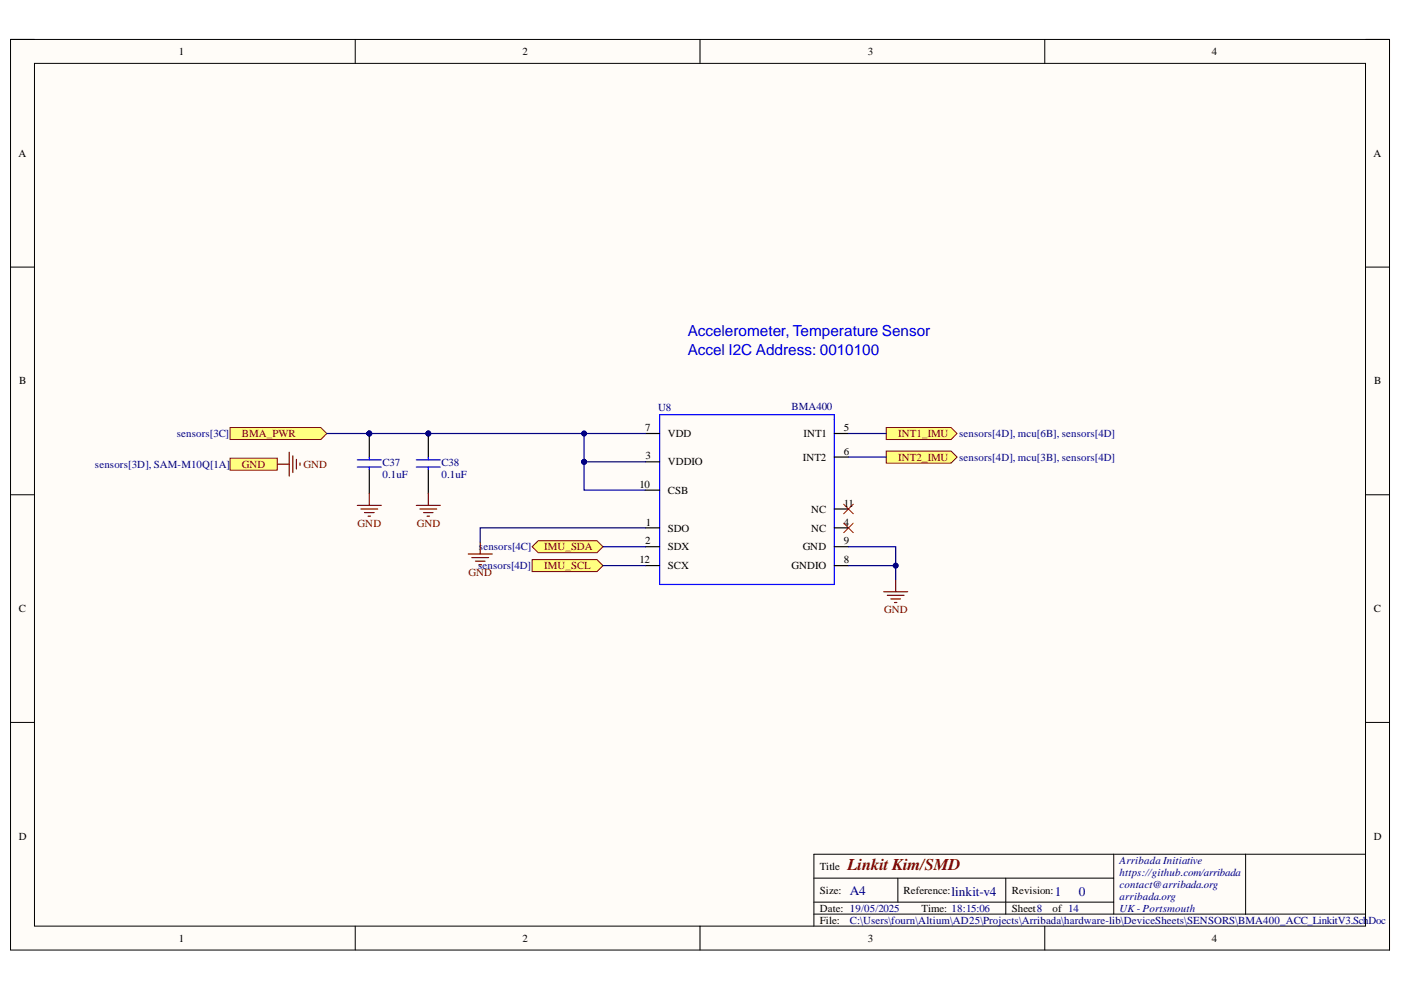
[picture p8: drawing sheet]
<svg xmlns="http://www.w3.org/2000/svg" width="297mm" height="210mm" viewBox="0 0 297 210" stroke-linecap="round" stroke-linejoin="round" font-family="sans-serif">
<defs><g id="words">
<text font-size="3.5" fill="#800000" x="179.7" y="184.4">Linkit Kim/SMD</text>
<g font-size="3.2" fill="#00f">
<text x="145.8" y="71.3">Accelerometer, Temperature Sensor</text>
<text x="145.8" y="75.3">Accel I2C Address: 0010100</text>
</g>
<g font-size="2.8" fill="#000080">
<text x="180.2" y="189.7">A4</text>
<text x="201.7" y="189.9">linkit-v4</text>
<text x="223.7" y="189.9">1</text>
<text x="228.7" y="189.9">0</text>
</g>
<g font-size="2.3">
<text x="37.9" y="11.7">1</text>
<text x="110.8" y="11.7">2</text>
<text x="184" y="11.7">3</text>
<text x="256.9" y="11.7">4</text>
<text x="3.9" y="33.3">A</text>
<text x="291.2" y="33.3">A</text>
<text x="4.1" y="81.5">B</text>
<text x="291.4" y="81.5">B</text>
<text x="136.8" y="91.4">7</text>
<text x="141.6" y="92.7">VDD</text>
<text x="170.4" y="92.7">INT1</text>
<text x="178.9" y="91.4">5</text>
<text x="136.8" y="97.4">3</text>
<text x="141.6" y="98.7">VDDIO</text>
<text x="170.2" y="97.7">INT2</text>
<text x="178.9" y="96.4">6</text>
<text x="135.6" y="103.4">10</text>
<text x="141.6" y="104.7">CSB</text>
<text x="178.9" y="107.4">11</text>
<text x="136.9" y="111.5">1</text>
<text x="141.6" y="112.7">SDO</text>
<text x="172" y="112.7">NC</text>
<text x="172" y="108.8">NC</text>
<text x="178.9" y="111.5">4</text>
<text x="135.6" y="119.4">12</text>
<text x="136.8" y="115.4">2</text>
<text x="141.6" y="116.7">SDX</text>
<text x="170.2" y="116.7">GND</text>
<text x="178.9" y="119.4">8</text>
<text x="178.9" y="115.4">9</text>
<text x="141.6" y="120.7">SCX</text>
<text x="167.8" y="120.7">GNDIO</text>
<text x="4" y="129.8">C</text>
<text x="291.3" y="129.8">C</text>
<text x="4" y="178.1">D</text>
<text x="291.3" y="178.1">D</text>
<text x="173.8" y="184.4">Title</text>
<text x="173.8" y="189.5">Size:</text>
<text x="191.6" y="189.5">Reference:</text>
<text x="214.5" y="189.5">Revision:</text>
<text x="173.8" y="193.3">Date: 19/05/2025</text>
<text x="173.8" y="195.9">File:</text>
<text x="195.4" y="193.3">Time: 18:15:06</text>
<text x="214.5" y="193.3">Sheet8</text>
<text x="223.2" y="193.3">of 14</text>
<text x="37.9" y="199.7">1</text>
<text x="110.8" y="199.7">2</text>
<text x="184" y="199.7">3</text>
<text x="256.9" y="199.7">4</text>
</g>
<g font-size="2.3" fill="#000080">
<text x="139.5" y="87.2">U8</text>
<text x="167.8" y="86.9">BMA400</text>
<text x="37.5" y="92.7">sensors[3C]</text>
<text x="203.4" y="92.7">sensors[4D], mcu[6B], sensors[4D]</text>
<text x="20.1" y="99.2">sensors[3D], SAM-M10Q[1A]</text>
<text x="81.1" y="101.3">0.1uF</text>
<text x="81.1" y="98.8">C37</text>
<text x="93.6" y="101.3">0.1uF</text>
<text x="93.6" y="98.8">C38</text>
<text x="203.4" y="97.7">sensors[4D], mcu[3B], sensors[4D]</text>
<text x="101.6" y="116.7">s</text>
<text x="102.5" y="116.7">ensors[4C]</text>
<text x="101.4" y="120.7">sensors[4D]</text>
<text x="237.4" y="183.2">Arribada Initiative</text>
<text x="237.4" y="185.7">https://github.com/arribada</text>
<text x="237.4" y="188.2">contact@arribada.org</text>
<text x="237.4" y="190.8">arribada.org</text>
<text x="180.2" y="195.9">C:\Users\fourn\Altium\AD25\Projects\Arribada\hardware-lib\DeviceSheets\SENSORS\BMA400_ACC_LinkitV3.Sch</text>
<text x="237.4" y="193.3">UK- Portsmouth</text>
<text x="290.1" y="195.9">Doc</text>
</g>
<g font-size="2.3" fill="#800000">
<text x="51.3" y="92.7">BMA_PWR</text>
<text x="190.4" y="92.7">INT1_IMU</text>
<text x="51.3" y="99.2">GND</text>
<text x="64.3" y="99.2">GND</text>
<text x="190.4" y="97.7">INT2_IMU</text>
<text x="75.8" y="111.8">GND</text>
<text x="88.3" y="111.8">GND</text>
<text x="115.3" y="116.7">IMU_SDA</text>
<text x="99.4" y="122">GND</text>
<text x="115.3" y="120.7">IMU_SCL</text>
<text x="187.4" y="130.1">GND</text>
</g>
</g></defs>
<path d="M2.2 8.4h292.4v193h-292.4z" fill-rule="evenodd" fill="#fffcf8"/>
<path d="M2.2 8.4h292.4v193h-292.4z" fill="none" stroke="#000" stroke-width=".21"/>
<path d="M7.3 13.4h282.2v183h-282.2z" fill-rule="evenodd" fill="#fffcf8"/>
<g fill="none" stroke="#000" stroke-width=".21">
<path d="M2.2 8.4h5.1M7.3 13.4h282.2v183h-282.2zM75.3 8.4v5M148.4 8.4v5M221.5 8.4v5M289.5 8.4h5.1v5M2.2 56.6h5.1M289.5 56.6h5.1M2.2 104.9h5.1M289.5 104.9h5.1M2.2 153.2h5.1M289.5 153.2h5.1"/>
<path d="M75.3 196.4v5M148.4 196.4v5M172.6 186.2h63.5M172.6 193.8h116.9M172.6 191.3h63.5M190.4 186.2v5.1M213.2 186.2v7.6M221.5 196.4v5M236.1 181.1v12.7M264.1 181.1v12.7M289.5 181.1h-116.9v15.3M294.6 196.4v5"/>
</g>
<path d="M187.9 90.6h13.7l1.3 1.3-1.3 1.3h-13.7z" fill-rule="evenodd" fill="#ffff80"/>
<path d="M187.9 90.6h13.7l1.3 1.3-1.3 1.3h-13.7z" fill="none" stroke="#800000" stroke-width=".21"/>
<path d="M187.9 95.6h13.7l1.3 1.3-1.3 1.3h-13.7z" fill-rule="evenodd" fill="#ffff80"/>
<path d="M187.9 95.6h13.7l1.3 1.3-1.3 1.3h-13.7z" fill="none" stroke="#800000" stroke-width=".21"/>
<path d="M187.4 125.5h5M188.1 126.2h3.6M188.9 127h2M189.6 127.7h.6M189.9 122.9v2.6" fill="none" stroke="#800000" stroke-width=".25"/>
<path d="M178.9 106.9l2 2M178.9 110.9l2 2M180.9 106.9l-2 2M180.9 110.9l-2 2" fill="none" stroke="#f00" stroke-width=".21"/>
<path d="M48.8 90.6h19.2l1.3 1.3-1.3 1.3h-19.2z" fill-rule="evenodd" fill="#ffff80"/>
<path d="M48.8 90.6h19.2l1.3 1.3-1.3 1.3h-19.2z" fill="none" stroke="#800000" stroke-width=".21"/>
<path d="M112.8 115.9l1.3-1.2h12.5l1.2 1.2-1.2 1.3h-12.5z" fill-rule="evenodd" fill="#ffff80"/>
<path d="M112.8 115.9l1.3-1.2h12.5l1.2 1.2-1.2 1.3h-12.5z" fill="none" stroke="#800000" stroke-width=".21"/>
<path d="M112.8 118.7h13.8l1.2 1.2-1.2 1.3h-13.8z" fill-rule="evenodd" fill="#ffff80"/>
<path d="M112.8 118.7h13.8l1.2 1.2-1.2 1.3h-13.8z" fill="none" stroke="#800000" stroke-width=".21"/>
<path d="M48.8 97.1h10v2.6h-10z" fill-rule="evenodd" fill="#ffff80"/>
<path d="M48.8 97.1h10v2.6h-10z" fill="none" stroke="#800000" stroke-width=".21"/>
<path d="M58.8 98.4h2.5M61.3 95.9v5.1M62.1 96.6v3.6M62.8 97.4v2M63.6 98.2v.5M99.3 117.5h5.1M100 118.2h3.6M100.8 119h2M101.6 119.7h.5M101.8 114.9v2.6" fill="none" stroke="#800000" stroke-width=".25"/>
<path d="M139.9 87.9h37v36h-37z" fill="none" stroke="#00f" stroke-width=".25"/>
<path d="M136.9 97.9h3M136.9 91.9h3M176.9 91.9h3M176.9 96.9h3M136.9 111.9h3M136.9 115.9h3M136.9 103.9h3M136.9 119.9h3M176.9 115.9h3M176.9 111.9h3M176.9 119.9h3M176.9 107.9h3" fill="none" stroke="#000" stroke-width=".25"/>
<path d="M123.8 97.9v6h13.1" fill="none" stroke="#000080" stroke-width=".25"/>
<circle cx="123.8" cy="97.9" r=".51" fill="#000080"/>
<circle cx="123.8" cy="97.9" r=".51" fill="none" stroke="#000080" stroke-width=".21"/>
<path d="M123.8 97.9h13.1" fill="none" stroke="#000080" stroke-width=".25"/>
<circle cx="123.8" cy="97.9" r=".51" fill="#000080"/>
<circle cx="123.8" cy="97.9" r=".51" fill="none" stroke="#000080" stroke-width=".21"/>
<path d="M179.9 119.9h10" fill="none" stroke="#000080" stroke-width=".25"/>
<circle cx="189.9" cy="119.9" r=".51" fill="#000080"/>
<circle cx="189.9" cy="119.9" r=".51" fill="none" stroke="#000080" stroke-width=".21"/>
<path d="M123.8 91.9v6" fill="none" stroke="#000080" stroke-width=".25"/>
<circle cx="123.8" cy="91.9" r=".51" fill="#000080"/>
<circle cx="123.8" cy="91.9" r=".51" fill="none" stroke="#000080" stroke-width=".21"/>
<circle cx="123.8" cy="97.9" r=".51" fill="#000080"/>
<circle cx="123.8" cy="97.9" r=".51" fill="none" stroke="#000080" stroke-width=".21"/>
<path d="M69.3 91.9h9M179.9 91.9h8M179.9 96.9h8M127.8 115.9h9.1M127.8 119.9h9.1" fill="none" stroke="#000080" stroke-width=".25"/>
<circle cx="78.3" cy="91.9" r=".51" fill="#000080"/>
<circle cx="78.3" cy="91.9" r=".51" fill="none" stroke="#000080" stroke-width=".21"/>
<path d="M179.9 115.9h10v7" fill="none" stroke="#000080" stroke-width=".25"/>
<circle cx="189.9" cy="119.9" r=".51" fill="#000080"/>
<circle cx="189.9" cy="119.9" r=".51" fill="none" stroke="#000080" stroke-width=".21"/>
<path d="M78.3 91.9h58.6" fill="none" stroke="#000080" stroke-width=".25"/>
<circle cx="78.3" cy="91.9" r=".51" fill="#000080"/>
<circle cx="78.3" cy="91.9" r=".51" fill="none" stroke="#000080" stroke-width=".21"/>
<circle cx="90.8" cy="91.9" r=".51" fill="#000080"/>
<circle cx="90.8" cy="91.9" r=".51" fill="none" stroke="#000080" stroke-width=".21"/>
<circle cx="123.8" cy="91.9" r=".51" fill="#000080"/>
<circle cx="123.8" cy="91.9" r=".51" fill="none" stroke="#000080" stroke-width=".21"/>
<path d="M136.9 111.9h-35.1v3" fill="none" stroke="#000080" stroke-width=".25"/>
<circle cx="78.3" cy="91.9" r=".51" fill="#000080"/>
<circle cx="78.3" cy="91.9" r=".51" fill="none" stroke="#000080" stroke-width=".21"/>
<path d="M78.3 91.9v5.1M78.3 99.5v5.1" fill="none" stroke="#000" stroke-width=".25"/>
<circle cx="78.3" cy="91.9" r=".51" fill="#000080"/>
<circle cx="78.3" cy="91.9" r=".51" fill="none" stroke="#000080" stroke-width=".21"/>
<path d="M75.8 99h5M75.8 97.5h5M78.3 97v.5M78.3 99v.5" fill="none" stroke="#00f" stroke-width=".25"/>
<path d="M75.8 107.2h5M76.5 107.9h3.6M77.3 108.7h2M78 109.4h.5M78.3 104.6v2.6" fill="none" stroke="#800000" stroke-width=".25"/>
<circle cx="90.8" cy="91.9" r=".51" fill="#000080"/>
<circle cx="90.8" cy="91.9" r=".51" fill="none" stroke="#000080" stroke-width=".21"/>
<path d="M90.8 91.9v5.1M90.8 99.5v5.1" fill="none" stroke="#000" stroke-width=".25"/>
<circle cx="90.8" cy="91.9" r=".51" fill="#000080"/>
<circle cx="90.8" cy="91.9" r=".51" fill="none" stroke="#000080" stroke-width=".21"/>
<path d="M88.3 99h5M88.3 97.5h5M90.8 97v.5M90.8 99v.5" fill="none" stroke="#00f" stroke-width=".25"/>
<path d="M88.3 107.2h5M89 107.9h3.6M89.8 108.7h2M90.6 109.4h.5M90.8 104.6v2.6" fill="none" stroke="#800000" stroke-width=".25"/>
<use href="#words"/>
</svg>
